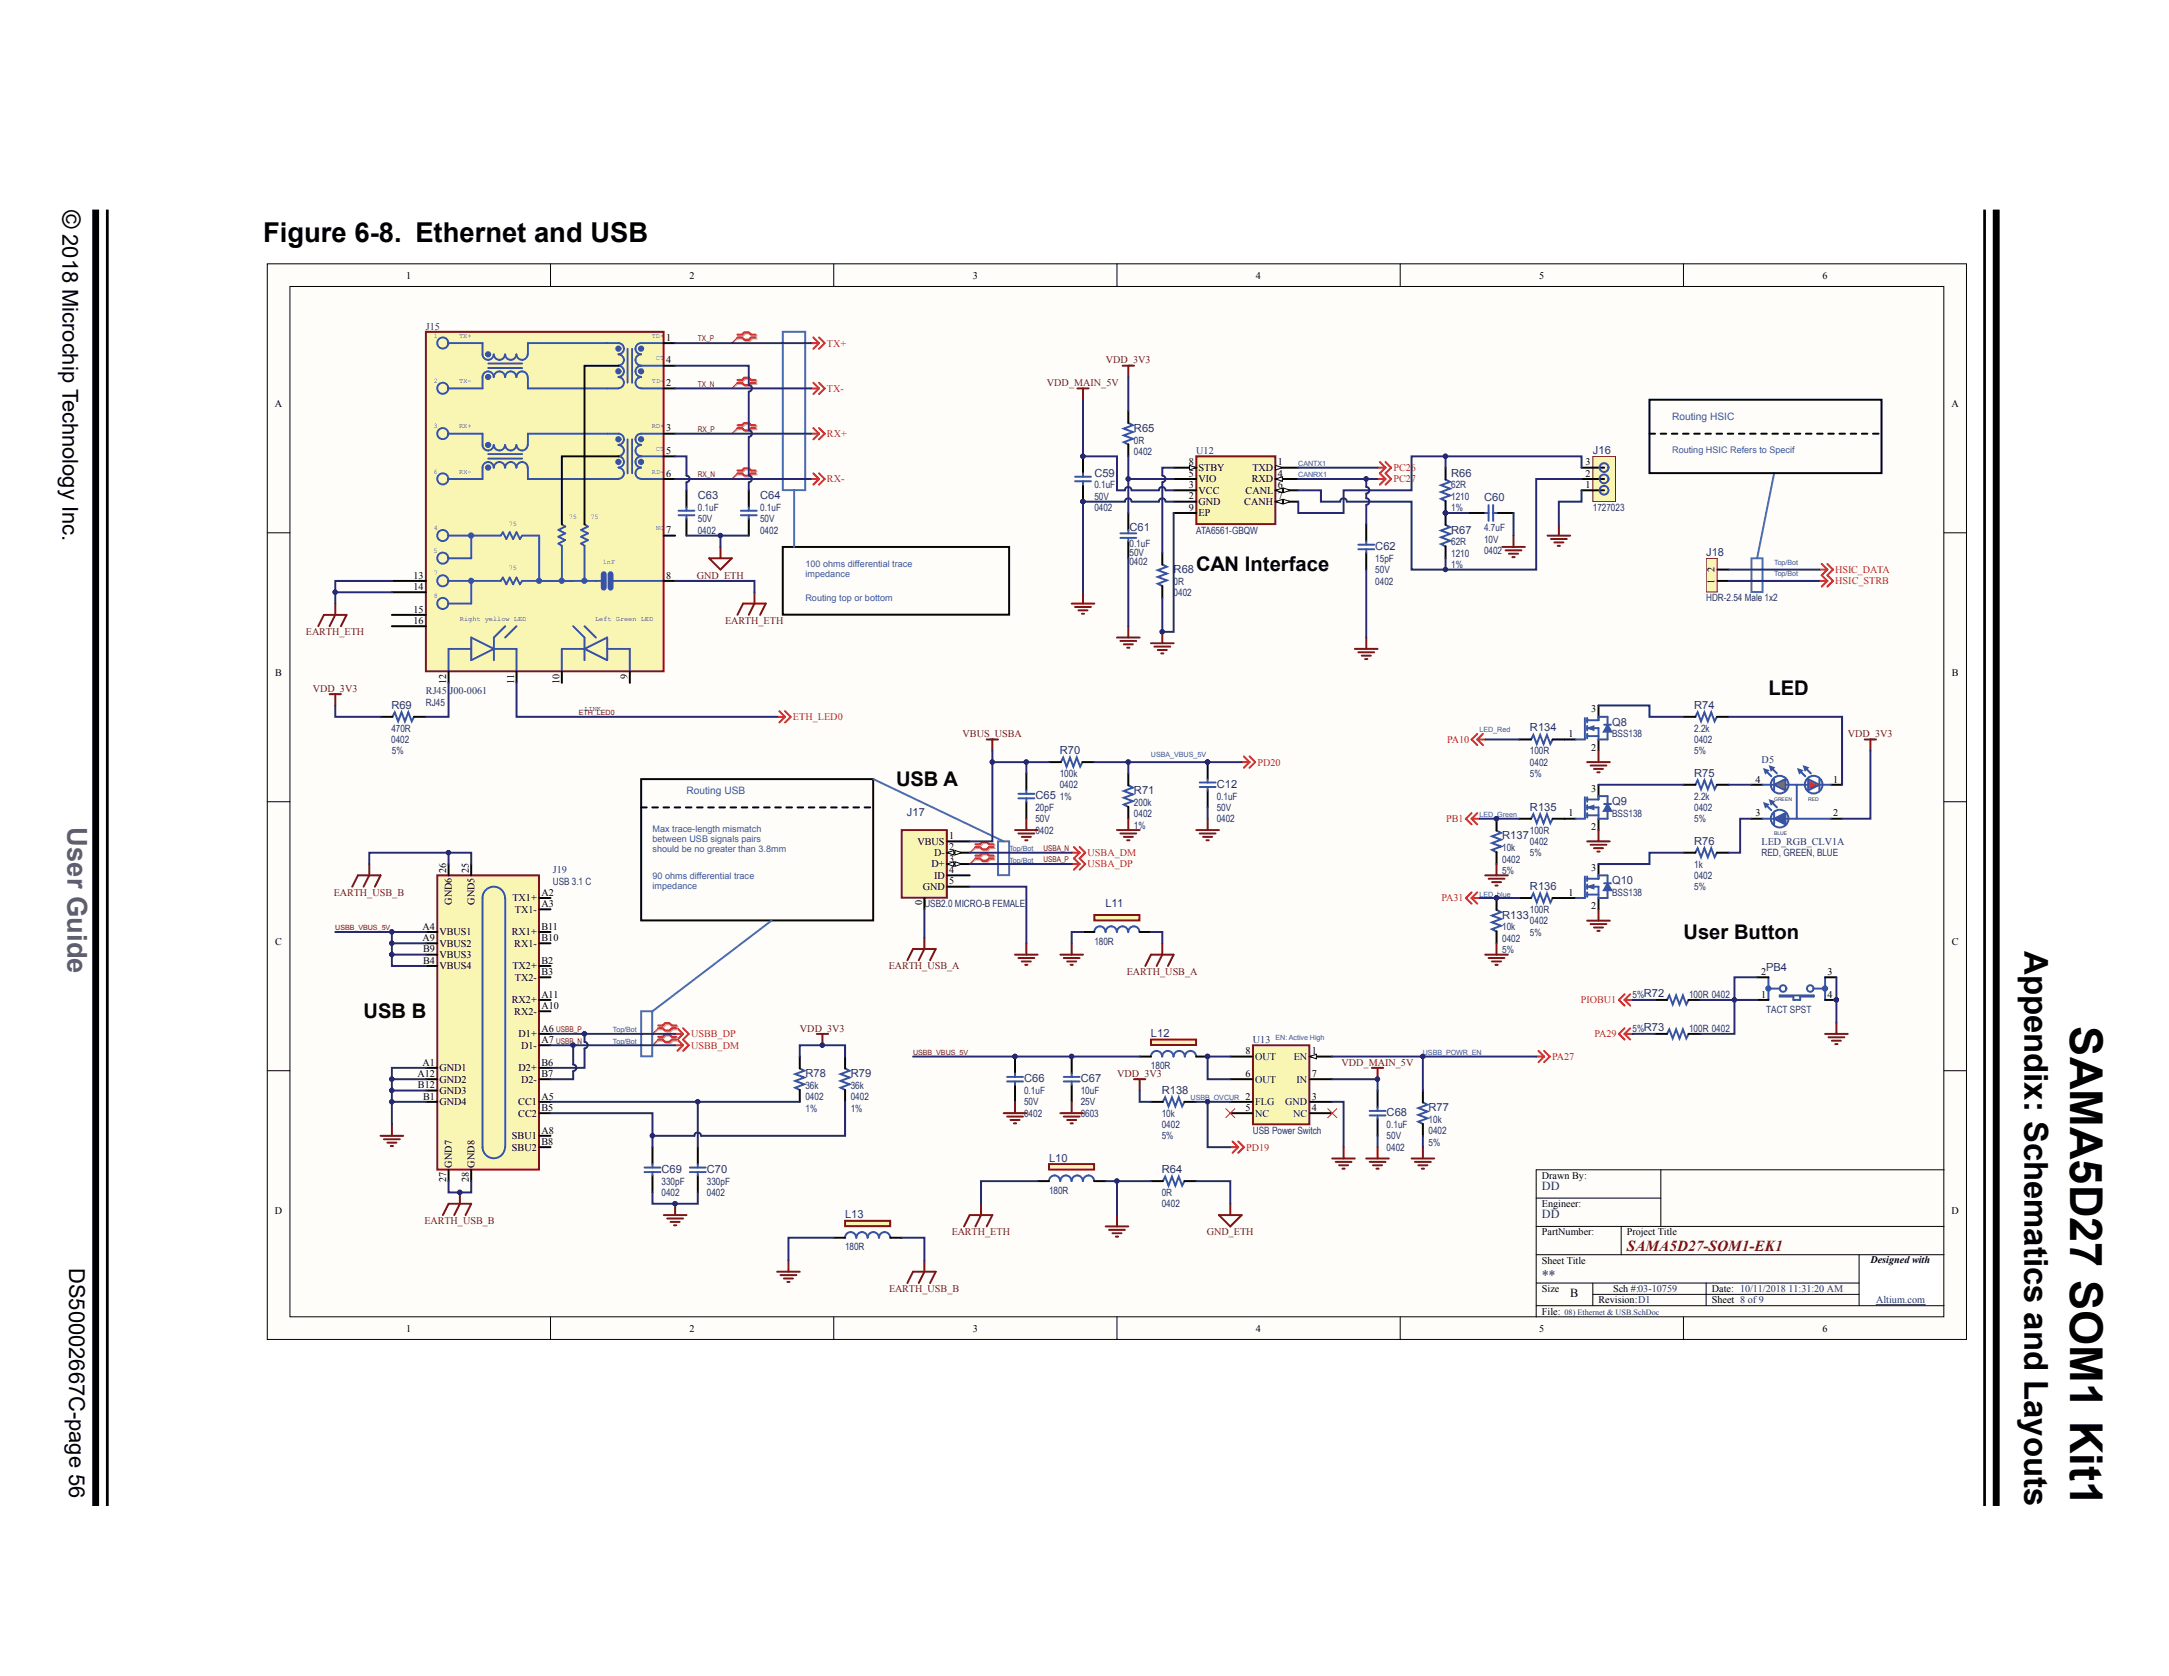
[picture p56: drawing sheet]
<svg xmlns="http://www.w3.org/2000/svg" width="279mm" height="216mm" viewBox="0 0 279 216" stroke-linecap="round" stroke-linejoin="round" font-family="sans-serif">
<defs><g id="words">
<text font-size="5.8" x="266.7" y="132.2" transform="rotate(90 266.7 132.2)">SAMA5D27 SOM1 Kit1</text>
<text font-size="4.2" x="260.8" y="122.5" transform="rotate(90 260.8 122.5)">Appendix: Schematics and Layouts</text>
<text font-size="3.5" x="33.9" y="31.1">Figure 6-8. Ethernet and USB</text>
<text font-size="3.5" fill="#656565" x="8.7" y="106.6" transform="rotate(90 8.7 106.6)">User Guide</text>
<text font-size="3.2" x="8.1" y="27" transform="rotate(90 8.1 27)">©</text>
<g font-size="2.8">
<text x="8.1" y="30.2" transform="rotate(90 8.1 30.2)">2018 Microchip Technology Inc.</text>
<text x="8.9" y="163.3" transform="rotate(90 8.9 163.3)">DS50002667C-page 56</text>
</g>
<g font-size="2.6" fill="#040503">
<text x="154.1" y="73.5">CAN Interface</text>
<text x="227.8" y="89.6">LED</text>
<text x="115.4" y="101.3">USB A</text>
<text x="216.9" y="121">User Button</text>
<text x="46.8" y="131.2">USB B</text>
</g>
<text font-size="2" fill="#7f1315" x="209.6" y="161.2">SAMA5D27-SOM1-EK1</text>
<text font-size="1.8" fill="#272873" x="198.6" y="164.9">**</text>
<g font-size="1.6" fill="#272873">
<text x="198.6" y="153.3">DD</text>
<text x="198.6" y="156.9">DD</text>
</g>
<text font-size="1.6" fill="#040503" x="202.3" y="167.1">B</text>
<g font-size="1.4" fill="#272873">
<text x="146.1" y="55.6">R65</text>
<text x="205.2" y="58.5">J16</text>
<text x="89.9" y="64.3">C63</text>
<text x="97.9" y="64.3">C64</text>
<text x="141" y="61.4">C59</text>
<text x="186.9" y="61.4">R66</text>
<text x="191.2" y="64.6">C60</text>
<text x="145.5" y="68.4">C61</text>
<text x="177.2" y="70.9">C62</text>
<text x="186.9" y="68.8">R67</text>
<text x="219.8" y="71.6">J18</text>
<text x="151.2" y="73.8">R68</text>
<text x="50.4" y="91.3">R69</text>
<text x="197.1" y="94.2">R134</text>
<text x="207.7" y="93.5">Q8</text>
<text x="218.2" y="91.3">R74</text>
<text x="136.5" y="97.1">R70</text>
<text x="156.7" y="101.5">C12</text>
<text x="218.2" y="100">R75</text>
<text x="116.8" y="105.2">J17</text>
<text x="133.4" y="103">C65</text>
<text x="146.1" y="102.3">R71</text>
<text x="197.1" y="104.4">R135</text>
<text x="207.7" y="103.7">Q9</text>
<text x="193.5" y="108.1">R137</text>
<text x="207.7" y="113.9">Q10</text>
<text x="218.2" y="108.8">R76</text>
<text x="142.4" y="116.8">L11</text>
<text x="193.5" y="118.4">R133</text>
<text x="197.1" y="114.6">R136</text>
<text x="227.5" y="125.1">PB4</text>
<text x="148.3" y="133.6">L12</text>
<text x="103.8" y="138.8">R78</text>
<text x="109.6" y="138.8">R79</text>
<text x="131.9" y="139.4">C66</text>
<text x="139.2" y="139.4">C67</text>
<text x="149.7" y="140.9">R138</text>
<text x="178.6" y="143.8">C68</text>
<text x="184" y="143.2">R77</text>
<text x="135.1" y="149.6">L10</text>
<text x="85.2" y="151.1">C69</text>
<text x="91.1" y="151.1">C70</text>
<text x="149.7" y="151.1">R64</text>
<text x="108.9" y="156.9">L13</text>
</g>
<g font-size="1.3" fill="#040503">
<text x="52.3" y="35.9">1</text>
<text x="88.8" y="35.9">2</text>
<text x="125.3" y="35.9">3</text>
<text x="161.8" y="35.9">4</text>
<text x="198.3" y="35.9">5</text>
<text x="234.8" y="35.9">6</text>
<text x="85.8" y="43.9">1</text>
<text x="85.8" y="46.8">4</text>
<text x="35.4" y="52.5">A</text>
<text x="85.8" y="49.7">2</text>
<text x="251.4" y="52.5">A</text>
<text x="85.8" y="55.6">3</text>
<text x="85.8" y="58.5">5</text>
<text x="153.2" y="60">8</text>
<text x="164.6" y="60">1</text>
<text x="204.2" y="60">3</text>
<text x="85.8" y="61.4">6</text>
<text x="153.2" y="64.3">2</text>
<text x="153.2" y="62.9">3</text>
<text x="153.2" y="61.4">5</text>
<text x="153.2" y="65.8">9</text>
<text x="154.4" y="65.1">GND</text>
<text x="154.4" y="63.6">VCC</text>
<text x="154.4" y="62.1">VIO</text>
<text x="154.4" y="60.7">STBY</text>
<text x="160.3" y="65.1">CANH</text>
<text x="160.5" y="63.6">CANL</text>
<text x="161.3" y="62.1">RXD</text>
<text x="161.3" y="60.7">TXD</text>
<text x="164.6" y="64.3">7</text>
<text x="164.6" y="61.4">4</text>
<text x="164.6" y="62.9">6</text>
<text x="204.2" y="62.9">1</text>
<text x="204.2" y="61.4">2</text>
<text x="85.8" y="68.7">7</text>
<text x="154.4" y="66.5">EP</text>
<text x="53.3" y="74.5">13</text>
<text x="53.3" y="76">14</text>
<text x="85.8" y="74.5">8</text>
<text x="220.9" y="75.2" transform="rotate(-90 220.9 75.2)">1</text>
<text x="220.9" y="73.7" transform="rotate(-90 220.9 73.7)">2</text>
<text x="53.3" y="78.9">15</text>
<text x="53.3" y="80.4">16</text>
<text x="35.4" y="87.1">B</text>
<text x="57.5" y="88.1" transform="rotate(-90 57.5 88.1)">12</text>
<text x="66.2" y="88.1" transform="rotate(-90 66.2 88.1)">11</text>
<text x="72.1" y="88.1" transform="rotate(-90 72.1 88.1)">10</text>
<text x="80.8" y="87.5" transform="rotate(-90 80.8 87.5)">9</text>
<text x="251.4" y="87.1">B</text>
<text x="202" y="95">1</text>
<text x="205" y="91.8">3</text>
<text x="205" y="102">3</text>
<text x="205" y="96.7">2</text>
<text x="226.1" y="100.8">4</text>
<text x="236.1" y="100.8">1</text>
<text x="202" y="105.2">1</text>
<text x="205" y="106.9">2</text>
<text x="226.1" y="105.2">3</text>
<text x="236.1" y="105.2">2</text>
<text x="57.5" y="112.5" transform="rotate(-90 57.5 112.5)">26</text>
<text x="60.4" y="112.5" transform="rotate(-90 60.4 112.5)">25</text>
<text x="118.2" y="108.8">VBUS</text>
<text x="120" y="111.7">D+</text>
<text x="120.3" y="113.2">ID</text>
<text x="120.3" y="110.3">D-</text>
<text x="122.3" y="113.9">5</text>
<text x="122.3" y="112.5">4</text>
<text x="122.3" y="109.6">2</text>
<text x="122.3" y="111">3</text>
<text x="122.3" y="108.1">1</text>
<text x="205" y="112.2">3</text>
<text x="54.4" y="119.8">A4</text>
<text x="58.2" y="116.6" transform="rotate(-90 58.2 116.6)">GND6</text>
<text x="61.1" y="116.6" transform="rotate(-90 61.1 116.6)">GND5</text>
<text x="66" y="116.1">TX1+</text>
<text x="66.3" y="117.6">TX1-</text>
<text x="69.7" y="119.8">B11</text>
<text x="69.7" y="116.8">A3</text>
<text x="69.7" y="115.4">A2</text>
<text x="118.8" y="116.6" transform="rotate(-90 118.8 116.6)">0</text>
<text x="118.9" y="114.7">GND</text>
<text x="202" y="115.4">1</text>
<text x="205" y="117.1">2</text>
<text x="35.4" y="121.8">C</text>
<text x="54.4" y="121.2">A9</text>
<text x="54.5" y="124.1">B4</text>
<text x="54.5" y="122.7">B9</text>
<text x="56.6" y="120.5">VBUS1</text>
<text x="56.6" y="124.9">VBUS4</text>
<text x="56.6" y="122">VBUS2</text>
<text x="56.6" y="123.4">VBUS3</text>
<text x="65.9" y="120.5">RX1+</text>
<text x="66" y="124.9">TX2+</text>
<text x="66.2" y="122">RX1-</text>
<text x="69.7" y="125.6">B3</text>
<text x="69.7" y="124.1">B2</text>
<text x="69.7" y="121.2">B10</text>
<text x="226.9" y="125.6">2</text>
<text x="235.4" y="125.6">3</text>
<text x="251.4" y="121.8">C</text>
<text x="65.9" y="129.2">RX2+</text>
<text x="66.2" y="130.7">RX2-</text>
<text x="66.3" y="126.3">TX2-</text>
<text x="69.7" y="128.5">A11</text>
<text x="69.7" y="130">A10</text>
<text x="226.9" y="128.5">1</text>
<text x="235.4" y="128.5">4</text>
<text x="54.4" y="137.3">A1</text>
<text x="66.8" y="133.6">D1+</text>
<text x="67.1" y="135.1">D1-</text>
<text x="69.7" y="134.4">A7</text>
<text x="69.7" y="132.9">A6</text>
<text x="69.7" y="137.3">B6</text>
<text x="160.5" y="135.8">8</text>
<text x="161.7" y="136.5">OUT</text>
<text x="166.7" y="136.5">EN</text>
<text x="169" y="135.8">1</text>
<text x="53.8" y="138.7">A12</text>
<text x="53.8" y="140.2">B12</text>
<text x="54.5" y="141.6">B1</text>
<text x="56.6" y="140.9">GND3</text>
<text x="56.6" y="139.5">GND2</text>
<text x="56.6" y="138">GND1</text>
<text x="56.6" y="142.4">GND4</text>
<text x="66.8" y="142.4">CC1</text>
<text x="66.8" y="143.8">CC2</text>
<text x="66.8" y="138">D2+</text>
<text x="67.1" y="139.5">D2-</text>
<text x="69.7" y="138.7">B7</text>
<text x="69.7" y="141.6">A5</text>
<text x="69.7" y="143.1">B5</text>
<text x="160.5" y="141.6">2</text>
<text x="160.5" y="143.1">5</text>
<text x="160.5" y="138.7">6</text>
<text x="161.7" y="142.4">FLG</text>
<text x="161.7" y="143.8">NC</text>
<text x="161.7" y="139.5">OUT</text>
<text x="165.6" y="142.4">GND</text>
<text x="166.6" y="143.8">NC</text>
<text x="167" y="139.5">IN</text>
<text x="169" y="141.6">3</text>
<text x="169" y="138.7">7</text>
<text x="169" y="143.1">4</text>
<text x="66" y="146.8">SBU1</text>
<text x="66" y="148.2">SBU2</text>
<text x="69.7" y="146">A8</text>
<text x="69.7" y="147.5">B8</text>
<text x="57.5" y="152.3" transform="rotate(-90 57.5 152.3)">27</text>
<text x="58.2" y="150.4" transform="rotate(-90 58.2 150.4)">GND7</text>
<text x="60.4" y="152.3" transform="rotate(-90 60.4 152.3)">28</text>
<text x="61.1" y="150.4" transform="rotate(-90 61.1 150.4)">GND8</text>
<text x="198.6" y="155.5">Engineer:</text>
<text x="198.6" y="151.9">Drawn By:</text>
<text x="35.4" y="156.4">D</text>
<text x="198.6" y="159.2">PartNumber:</text>
<text x="209.6" y="159.2">Project Title</text>
<text x="251.4" y="156.4">D</text>
<text x="198.6" y="162.8">Sheet Title</text>
<text x="198.6" y="166.4">Size</text>
<text x="205.9" y="167.9">Revision:D1</text>
<text x="207.8" y="166.4">Sch #:03-10759</text>
<text x="220.5" y="166.4">Date: 10/11/2018</text>
<text x="220.5" y="167.9">Sheet 8 of9</text>
<text x="240.9" y="162.7">Designed with</text>
<text x="52.3" y="171.6">1</text>
<text x="88.8" y="171.6">2</text>
<text x="125.3" y="171.6">3</text>
<text x="161.8" y="171.6">4</text>
<text x="198.3" y="171.6">5</text>
<text x="198.6" y="169.4">File:</text>
<text x="234.8" y="171.6">6</text>
</g>
<g font-size="1.3" fill="#272873">
<text x="54.9" y="42.4">J15</text>
<text x="146.1" y="57.1">0R</text>
<text x="146.1" y="58.6">0402</text>
<text x="154.1" y="58.5">U12</text>
<text x="89.9" y="65.8">0.1uF</text>
<text x="97.9" y="65.8">0.1uF</text>
<text x="141" y="62.9">0.1uF</text>
<text x="141" y="64.4">50V</text>
<text x="141" y="65.8">0402</text>
<text x="186.9" y="62.9">62R</text>
<text x="186.9" y="64.4">1210</text>
<text x="186.9" y="65.8">1%</text>
<text x="205.2" y="65.8">1727023</text>
<text x="89.9" y="67.3">50V</text>
<text x="89.9" y="68.7">0402</text>
<text x="97.9" y="67.3">50V</text>
<text x="97.9" y="68.7">0402</text>
<text x="145.5" y="70.5">0.1uF</text>
<text x="145.5" y="71.6">50V</text>
<text x="154.1" y="68.7">ATA6561-GBQW</text>
<text x="186.9" y="70.3">62R</text>
<text x="186.9" y="71.7">1210</text>
<text x="191.2" y="68.4">4.7uF</text>
<text x="191.2" y="69.9">10V</text>
<text x="191.2" y="71.4">0402</text>
<text x="145.5" y="72.8">0402</text>
<text x="151.2" y="75.3">0R</text>
<text x="151.2" y="76.8">0402</text>
<text x="177.2" y="72.4">15pF</text>
<text x="177.2" y="73.8">50V</text>
<text x="177.2" y="75.3">0402</text>
<text x="186.9" y="73.2">1%</text>
<text x="219.8" y="77.5">HDR-2.54 Male 1x2</text>
<text x="54.9" y="89.4">RJ45 J00-0061</text>
<text x="50.4" y="95.7">0402</text>
<text x="50.4" y="94.3">470R</text>
<text x="54.9" y="90.9">RJ45</text>
<text x="207.7" y="95">BSS138</text>
<text x="218.2" y="94.3">2.2k</text>
<text x="218.2" y="95.7">0402</text>
<text x="50.5" y="97.2">5%</text>
<text x="136.5" y="100.1">100k</text>
<text x="136.5" y="101.6">0402</text>
<text x="197.1" y="97.2">100R</text>
<text x="197.1" y="98.6">0402</text>
<text x="197.1" y="100.1">5%</text>
<text x="218.2" y="97.2">5%</text>
<text x="226.9" y="98.3">D5</text>
<text x="133.4" y="104.5">20pF</text>
<text x="133.4" y="105.9">50V</text>
<text x="133.4" y="107.4">0402</text>
<text x="136.5" y="103">1%</text>
<text x="146.1" y="103.8">200k</text>
<text x="146.1" y="105.3">0402</text>
<text x="146.1" y="106.7">1%</text>
<text x="156.7" y="103">0.1uF</text>
<text x="156.7" y="104.5">50V</text>
<text x="156.7" y="105.9">0402</text>
<text x="197.1" y="107.4">100R</text>
<text x="207.7" y="105.2">BSS138</text>
<text x="218.2" y="103">2.2k</text>
<text x="218.2" y="104.5">0402</text>
<text x="218.2" y="105.9">5%</text>
<text x="71.2" y="114">USB 3.1 C</text>
<text x="71.2" y="112.5">J19</text>
<text x="193.5" y="109.7">10k</text>
<text x="193.5" y="111.1">0402</text>
<text x="193.5" y="112.6">5%</text>
<text x="197.1" y="108.8">0402</text>
<text x="197.1" y="110.3">5%</text>
<text x="218.2" y="111.8">1k</text>
<text x="218.2" y="113.2">0402</text>
<text x="226.9" y="110.3">RED, GREEN, BLUE</text>
<text x="226.9" y="108.8">LED_RGB_CLV1A</text>
<text x="119.1" y="116.9">USB2.0 MICRO-B FEMALE</text>
<text x="193.5" y="119.9">10k</text>
<text x="197.1" y="117.6">100R</text>
<text x="197.1" y="119.1">0402</text>
<text x="207.7" y="115.4">BSS138</text>
<text x="218.2" y="114.7">5%</text>
<text x="141" y="121.7">180R</text>
<text x="193.5" y="121.3">0402</text>
<text x="193.5" y="122.8">5%</text>
<text x="197.1" y="120.5">5%</text>
<text x="210.3" y="128.5">5%R72</text>
<text x="217.6" y="128.5">100R 0402</text>
<text x="227.5" y="130.4">TACT SPST</text>
<text x="148.3" y="137.7">180R</text>
<text x="161.4" y="134.4">U13</text>
<text x="210.3" y="132.9">5%R73</text>
<text x="217.6" y="132.9">100R 0402</text>
<text x="103.8" y="140.3">36k</text>
<text x="103.8" y="141.7">0402</text>
<text x="103.8" y="143.2">1%</text>
<text x="109.6" y="140.3">36k</text>
<text x="109.6" y="141.7">0402</text>
<text x="109.6" y="143.2">1%</text>
<text x="131.9" y="140.9">0.1uF</text>
<text x="131.9" y="142.4">50V</text>
<text x="131.9" y="143.9">0402</text>
<text x="139.2" y="140.9">10uF</text>
<text x="139.2" y="142.4">25V</text>
<text x="139.2" y="143.9">0603</text>
<text x="149.7" y="143.9">10k</text>
<text x="149.7" y="145.3">0402</text>
<text x="149.7" y="146.8">5%</text>
<text x="161.4" y="146">USB Power Switch</text>
<text x="178.6" y="145.3">0.1uF</text>
<text x="178.6" y="146.8">50V</text>
<text x="178.6" y="148.2">0402</text>
<text x="184" y="144.7">10k</text>
<text x="184" y="146.1">0402</text>
<text x="184" y="147.6">5%</text>
<text x="85.2" y="152.6">330pF</text>
<text x="85.2" y="154.1">0402</text>
<text x="91.1" y="152.6">330pF</text>
<text x="91.1" y="154.1">0402</text>
<text x="135.1" y="153.8">180R</text>
<text x="149.7" y="154.1">0R</text>
<text x="149.7" y="155.5">0402</text>
<text x="108.9" y="161.1">180R</text>
<text x="230.4" y="166.4">11:31:20 AM</text>
<text x="241.7" y="167.9">Altium.com</text>
</g>
<g font-size="1.3" fill="#ee1f23">
<text x="106.5" y="44.6">TX+</text>
<text x="106.5" y="50.5">TX-</text>
<text x="106.5" y="56.3">RX+</text>
<text x="106.5" y="62.1">RX-</text>
<text x="179.5" y="60.7">PC26</text>
<text x="179.5" y="62.1">PC27</text>
<text x="236.4" y="73.8">HSIC_DATA</text>
<text x="236.4" y="75.3">HSIC_STRB</text>
<text x="102.1" y="92.8">ETH_LED0</text>
<text x="186.4" y="95.7">PA10</text>
<text x="162" y="98.6">PD20</text>
<text x="186.3" y="105.9">PB1</text>
<text x="140.1" y="110.3">USBA_DM</text>
<text x="140.1" y="111.7">USBA_DP</text>
<text x="185.7" y="116.1">PA31</text>
<text x="203.6" y="129.2">PIOBU1</text>
<text x="89" y="133.6">USBB_DP</text>
<text x="89" y="135.1">USBB_DM</text>
<text x="199.9" y="136.5">PA27</text>
<text x="205.4" y="133.6">PA29</text>
<text x="160.5" y="148.2">PD19</text>
</g>
<g font-size="1.3" fill="#7f1315">
<text x="142.5" y="46.8">VDD_3V3</text>
<text x="134.9" y="49.7">VDD_MAIN_5V</text>
<text x="89.8" y="74.5">GND_ETH</text>
<text x="39.4" y="81.8">EARTH_ETH</text>
<text x="93.4" y="80.4">EARTH_ETH</text>
<text x="40.3" y="89.1">VDD_3V3</text>
<text x="124" y="95">VBUS_USBA</text>
<text x="238" y="95">VDD_3V3</text>
<text x="43" y="115.4">EARTH_USB_B</text>
<text x="114.5" y="124.9">EARTH_USB_A</text>
<text x="145.2" y="125.6">EARTH_USB_A</text>
<text x="103" y="132.9">VDD_3V3</text>
<text x="172.8" y="137.3">VDD_MAIN_5V</text>
<text x="143.9" y="138.7">VDD_3V3</text>
<text x="54.7" y="157.7">EARTH_USB_B</text>
<text x="122.6" y="159.2">EARTH_ETH</text>
<text x="155.4" y="159.2">GND_ETH</text>
<text x="114.5" y="166.4">EARTH_USB_B</text>
</g>
<g font-size="1.3" fill="#3853a3">
<text x="215.4" y="54.1">Routing HSIC</text>
<text x="88.4" y="102.3">Routing USB</text>
</g>
<g font-size="1.2" fill="#3853a3">
<text x="215.4" y="58.4">Routing HSIC Refers to Specif</text>
<text x="103.8" y="77.4">Routing top or bottom</text>
<text x="103.8" y="73">100 ohms differential trace</text>
<text x="103.8" y="74.3">impedance</text>
<text x="84" y="107.1">Max trace-length mismatch</text>
<text x="84" y="113.2">90 ohms differential trace</text>
<text x="84" y="108.4">between USB signals pairs</text>
<text x="84" y="109.7">should be no greater than 3.8mm</text>
<text x="84" y="114.6">impedance</text>
</g>
<g font-size="1" fill="#7f1315">
<text x="89.9" y="44">TX_P</text>
<text x="89.9" y="49.8">TX_N</text>
<text x="89.9" y="55.7">RX_P</text>
<text x="89.9" y="61.5">RX_N</text>
<text x="134.4" y="109.6">USBA_N</text>
<text x="134.4" y="111.1">USBA_P</text>
<text x="71.6" y="133">USBB_P</text>
<text x="71.6" y="134.4">USBB_N</text>
</g>
<text font-size="1" fill="#272873" x="201.5" y="169.4">08) Ethernet &amp; USB.SchDoc</text>
<g font-size=".9" fill="#272873">
<text x="55.9" y="43.5">1</text>
<text x="59.1" y="43.5">TX+</text>
<text x="84" y="43.5">TD+</text>
<text x="84.5" y="46.4">CT</text>
<text x="55.9" y="49.3">2</text>
<text x="59.2" y="49.3">TX-</text>
<text x="84" y="49.3">TD-</text>
<text x="55.9" y="55.2">3</text>
<text x="59.1" y="55.2">RX+</text>
<text x="84" y="55.2">RD+</text>
<text x="84.5" y="58.1">CT</text>
<text x="55.9" y="61">6</text>
<text x="59.2" y="61">RX-</text>
<text x="84" y="61">RD-</text>
<text x="55.9" y="71.2">5</text>
<text x="55.9" y="68.3">4</text>
<text x="65.5" y="67.7">75</text>
<text x="73.3" y="66.8">75</text>
<text x="76" y="66.8">75</text>
<text x="84.5" y="68.3">NC</text>
<text x="55.9" y="74.1">7</text>
<text x="55.9" y="77">8</text>
<text x="65.5" y="73.4">75</text>
<text x="77.7" y="72.7">1nF</text>
<text x="59.2" y="80">Right yellow LED</text>
<text x="76.7" y="80">Left Green LED</text>
</g>
<g font-size=".9" fill="#3853a3">
<text x="167.2" y="60.1">CANTX1</text>
<text x="167.2" y="61.5">CANRX1</text>
<text x="228.5" y="72.7">Top/Bot</text>
<text x="228.5" y="74.2">Top/Bot</text>
<text x="190.6" y="94.3">LED_Red</text>
<text x="148.3" y="97.5">USBA_VBUS_5V</text>
<text x="190.6" y="105.3">LED_Green</text>
<text x="130" y="109.7">Top/Bot</text>
<text x="130" y="111.1">Top/Bot</text>
<text x="190.6" y="115.5">LED_blue</text>
<text x="78.9" y="133">Top/Bot</text>
<text x="78.9" y="134.5">Top/Bot</text>
<text x="164.3" y="134">EN: Active High</text>
<text x="183.3" y="135.9">USBB_POWR_EN</text>
<text x="153.4" y="141.7">USBB_OVCUR</text>
</g>
<g font-size=".9" fill="#7f1315">
<text x="74.6" y="92.1">ETH_LED0</text>
<text x="43.2" y="119.9">USBB_VBUS_5V</text>
<text x="117.6" y="135.9">USBB_VBUS_5V</text>
</g>
<text font-size=".9" fill="#040503" x="75.3" y="91.6">LINK</text>
<g font-size=".7" fill="#272873">
<text x="228.5" y="103.1">GREEN</text>
<text x="228.5" y="107.5">BLUE</text>
<text x="232.9" y="103.1">RED</text>
</g>
</g></defs>
<!-- layer: Page 8 -->
<g fill="#fefdfa" stroke="#040503" stroke-width=".13">
<path d="M34.4 34h218.9v138.5h-218.9z"/>
<path d="M37.3 36.9h213.1v132.7h-213.1z"/>
</g>
<g fill="none" stroke="#040503" stroke-width=".13">
<path d="M70.9 34v2.9M107.4 34v2.9M143.9 34v2.9M180.4 34v2.9M216.9 34v2.9M34.4 68.6h2.9M250.4 68.6h2.9M34.4 103.3h2.9M250.4 103.3h2.9M34.4 137.9h2.9M250.4 137.9h2.9M197.9 154.3h16"/>
<path d="M197.9 158h52.5M208.8 158v3.6M213.9 150.7v7.3M250.4 150.7h-52.5v19M70.9 169.7v2.9M107.4 169.7v2.9M143.9 169.7v2.9M180.4 169.7v2.9M197.9 168.2h52.5M197.9 161.6h52.5M197.9 165.3h41.6M205.2 165.3v2.9"/>
<path d="M205.2 166.7h34.3M216.9 169.7v2.9M219.8 165.3v2.9M239.5 161.6v6.6"/>
</g>
<path d="M239.5 161.8h10.2v6.4h-10.2z" fill="#fff" stroke="#fff" stroke-width=".13"/>
<path d="M241.7 168.1h6.3" fill="none" stroke="#272873" stroke-width=".13"/>
<path d="M168.7 136.1h2.9" fill="none" stroke="#040503" stroke-width=".25"/>
<path d="M168.7 136.1l.9-.3v.6z" fill="#fefdfa"/>
<path d="M168.7 136.1l.9-.3v.6z" fill="none" stroke="#040503" stroke-width=".13"/>
<path d="M158.5 139h2.9M158.5 136.1h2.9M168.7 139h2.9M158.5 141.9h2.9M158.5 143.4h2.9M168.7 141.9h2.9M168.7 143.4h2.9" fill="none" stroke="#040503" stroke-width=".25"/>
<path d="M161.4 134.6h7.3v10.2h-7.3z" fill="#f9f6b3"/>
<path d="M161.4 134.6h7.3v10.2h-7.3z" fill="none" stroke="#7f1315" stroke-width=".25"/>
<g fill="none" stroke="#3853a3" stroke-width=".25">
<path d="M136.7 98.2l.3-.6 .4 1.2 .4-1.2 .5 1.2 .4-1.2 .4 1.2 .3-.6M218.4 92.3l.3-.5 .4 1.1 .5-1.1 .4 1.1 .4-1.1 .5 1.1 .3-.6M192.8 107l.6 .3-1.2 .4 1.2 .5-1.2 .4 1.2 .4-1.2 .5 .6 .3M108.9 137.6l.5 .3-1.1 .5 1.1 .4-1.1 .4 1.1 .5-1.1 .4 .6 .3M137 138.7h2.1M137 139.3h2.1M138 138.3v.4M138 139.3v.5M227.8 127.4h1.5M227.8 125.9v2.9M229.3 128.2h4.3v.2h-1.7v.4h-.9v-.4h-1.7zM233.6 127.4h1.5"/>
<path d="M235.1 125.9v2.9M136.6 152.2a.72 .72 0 0 0-.8-.8 .72 .72 0 0 0-.7 .8M138 152.2a.72 .72 0 0 0-.7-.8 .72 .72 0 0 0-.7 .8M139.5 152.2a.72 .72 0 0 0-.7-.8 .72 .72 0 0 0-.8 .8M140.9 152.2a.71 .71 0 0 0-.7-.8 .71 .71 0 0 0-.7 .8M149.8 141.9l.3-.5 .4 1.1 .5-1.1 .4 1.1 .4-1.1 .5 1.1 .3-.6"/>
<circle cx="229.7" cy="127.3" r=".42"/>
<circle cx="233.2" cy="127.3" r=".42"/>
</g>
<g fill="none" stroke="#040503" stroke-width=".25">
<path d="M135.1 98.2h1.6M139.4 98.2h1.6M216.9 92.3h1.5M221.2 92.3h1.5M192.8 105.5v1.5M192.8 109.8v1.5M108.9 136.1v1.5M138 136.1v2.2M138 139.8v2.1M226.3 128.8h1.5M226.3 125.9h1.5M235.1 128.8h1.5"/>
<path d="M235.1 125.9h1.5M108.9 140.4v1.5M148.3 141.9h1.5M152.6 141.9h1.5"/>
</g>
<g fill="#272873" stroke="#272873" stroke-width=".13">
<circle cx="138" cy="136.1" r=".28"/>
<circle cx="236.5" cy="128.8" r=".28"/>
<circle cx="192.8" cy="105.5" r=".28"/>
</g>
<g fill="#3853a3" stroke="#3853a3" stroke-width=".25">
<circle cx="235.1" cy="127.3" r=".28"/>
<circle cx="227.8" cy="127.3" r=".28"/>
</g>
<path d="M135.1 150h5.8v.7h-5.8z" fill="#f9f6b3"/>
<path d="M135.1 150h5.8v.7h-5.8z" fill="none" stroke="#7f1315" stroke-width=".25"/>
<path d="M96.5 63.2v2.2M96.5 66.8v2.2M84 147.8v2.2M84 151.4v2.2M133.7 152.2h1.4M141 152.2h1.4" fill="none" stroke="#040503" stroke-width=".25"/>
<path d="M95.4 65.8h2.1M95.4 66.4h2.1M96.5 65.4v.4M96.5 66.4v.4M83 150.4h2.1M83 151h2.1M84 150v.4M84 151v.4" fill="none" stroke="#3853a3" stroke-width=".25"/>
<path d="M116.2 106.9h5.8v8.8h-5.8z" fill="#f9f6b3"/>
<path d="M116.2 106.9h5.8v8.8h-5.8z" fill="none" stroke="#7f1315" stroke-width=".25"/>
<path d="M122 112.8h2.9M122 108.4h2.9M122 114.2h2.9M122 109.8h2.9" fill="none" stroke="#040503" stroke-width=".25"/>
<path d="M122 109.8l.9-.2v.5z" fill="#fefdfa"/>
<path d="M122 109.8l.9-.2v.5z" fill="none" stroke="#040503" stroke-width=".13"/>
<path d="M123 109.6l.9 .2-.9 .3z" fill="#fefdfa"/>
<path d="M123 109.6l.9 .2-.9 .3z" fill="none" stroke="#040503" stroke-width=".13"/>
<path d="M122 111.3h2.9" fill="none" stroke="#040503" stroke-width=".25"/>
<path d="M122 111.3l.9-.3v.6z" fill="#fefdfa"/>
<path d="M122 111.3l.9-.3v.6z" fill="none" stroke="#040503" stroke-width=".13"/>
<path d="M123 111l.9 .3-.9 .3z" fill="#fefdfa"/>
<path d="M123 111l.9 .3-.9 .3z" fill="none" stroke="#040503" stroke-width=".13"/>
<path d="M186.2 60.2v1.6M186.2 64.5v1.6M119.1 115.7v1.4M201.5 105.5h1.5M205.9 101.1v1.5M205.9 105.5v1.4M213.2 128.8h1.5M217.5 128.8h1.5" fill="none" stroke="#040503" stroke-width=".25"/>
<path d="M186.2 61.8l.6 .3-1.2 .4 1.2 .4-1.2 .5 1.2 .4-1.2 .5 .6 .2M204.2 102.7v2.6M204.5 103h1.4M204.5 104h1.4v1.5M204.5 105h1.4M204.5 102.7v.6M204.5 103.7v.6M204.5 104.7v.6M214.7 128.8l.3-.6 .5 1.2 .4-1.2 .4 1.2 .5-1.2 .4 1.2 .3-.6" fill="none" stroke="#3853a3" stroke-width=".25"/>
<circle cx="186.2" cy="66.1" r=".28" fill="#272873" stroke="#272873" stroke-width=".13"/>
<path d="M204.5 104l.8-.3v.6z" fill="#3853a3"/>
<path d="M204.5 104l.8-.3v.6z" fill="none" stroke="#3853a3" stroke-width=".13"/>
<path d="M205.9 105.5h1.2M207.1 102.6h-1.2v.4" fill="none" stroke="#3853a3" stroke-width=".25"/>
<path d="M207.1 103.5l.6 1h-1.2z" fill="#3853a3"/>
<path d="M207.1 103.5l.6 1h-1.2z" fill="none" stroke="#3853a3" stroke-width=".13"/>
<g fill="none" stroke="#3853a3" stroke-width=".25">
<path d="M138.5 61.4h2M138.5 62h2M139.5 61v.4M139.5 62v.4M149.7 72.7l.6 .3-1.2 .4 1.2 .5-1.2 .4 1.2 .5-1.2 .4 .6 .3M131.2 102.3h2M131.2 102.8h2M132.2 101.8v.5M132.2 102.8v.5M204.2 105.3v.2h-1.2M206.6 103.6h.9M207.1 102.6v2.9"/>
<path d="M149.7 136.1a.71 .71 0 0 0-.7-.7 .71 .71 0 0 0-.7 .7M151.2 136.1a.72 .72 0 0 0-.8-.7 .72 .72 0 0 0-.7 .7M152.6 136.1a.72 .72 0 0 0-.7-.7 .72 .72 0 0 0-.7 .7M154.1 136.1a.71 .71 0 0 0-.7-.7 .71 .71 0 0 0-.8 .7M149.8 152.2l.3-.6 .4 1.1 .5-1.1 .4 1.1 .4-1.1 .5 1.1 .3-.5M176.4 143.1h2.1M176.4 143.7h2.1M177.5 142.7v.4M177.5 143.7v.4"/>
</g>
<path d="M139.5 58.8v2.2M139.5 62.4v2.2M149.7 71.2v1.5M149.7 75.5v1.5M132.2 99.6v2.2M132.2 103.3v2.2M148.3 152.2h1.5M152.6 152.2h1.5M177.5 140.5v2.2M177.5 144.1v2.2" fill="none" stroke="#040503" stroke-width=".25"/>
<g fill="#272873" stroke="#272873" stroke-width=".13">
<circle cx="139.5" cy="58.8" r=".28"/>
<circle cx="139.5" cy="64.6" r=".28"/>
</g>
<path d="M148.3 133.9h5.8v.7h-5.8z" fill="#f9f6b3"/>
<path d="M148.3 133.9h5.8v.7h-5.8z" fill="none" stroke="#7f1315" stroke-width=".25"/>
<path d="M146.8 136.1h1.5M154.1 136.1h1.5" fill="none" stroke="#040503" stroke-width=".25"/>
<circle cx="155.5" cy="136.1" r=".28" fill="#272873" stroke="#272873" stroke-width=".13"/>
<path d="M142.4 120.1a.72 .72 0 0 0-.7-.8 .72 .72 0 0 0-.7 .8M143.9 120.1a.72 .72 0 0 0-.8-.8 .72 .72 0 0 0-.7 .8M145.3 120.1a.72 .72 0 0 0-.7-.8 .72 .72 0 0 0-.7 .8M146.8 120.1a.71 .71 0 0 0-.7-.8 .71 .71 0 0 0-.8 .8" fill="none" stroke="#3853a3" stroke-width=".25"/>
<path d="M141 117.9h5.8v.7h-5.8z" fill="#f9f6b3"/>
<path d="M141 117.9h5.8v.7h-5.8z" fill="none" stroke="#7f1315" stroke-width=".25"/>
<path d="M139.5 120.1h1.5M146.8 120.1h1.5" fill="none" stroke="#040503" stroke-width=".25"/>
<path d="M65 115.7a1.44 1.44 0 0 0-1.4-1.5 1.44 1.44 0 0 0-1.4 1.5v32.1a1.44 1.44 0 0 0 1.4 1.4 1.44 1.44 0 0 0 1.4-1.4M65.1 115.7v32.1" fill="none" stroke="#3853a3" stroke-width=".25"/>
<path d="M56.3 112.8h13.1v37.9h-13.1z" fill="#f9f6b3"/>
<path d="M56.3 112.8h13.1v37.9h-13.1z" fill="none" stroke="#7f1315" stroke-width=".25"/>
<g fill="none" stroke="#040503" stroke-width=".25">
<path d="M57.8 111.3v1.5M60.7 111.3v1.5M69.5 115.7h1.4M69.5 117.1h1.4M195.7 115.7h1.5M200 115.7h1.5M235.8 105.5h1.5M235.8 101.1h1.5M54.9 120.1h1.4M54.9 139h1.4M54.9 137.6h1.4M54.9 124.4h1.4"/>
<path d="M54.9 121.5h1.4M54.9 123h1.4M69.5 120.1h1.4M69.5 139h1.4M69.5 137.6h1.4M69.5 124.4h1.4M69.5 121.5h1.4M69.5 133.2h1.4M69.5 134.6h1.4M69.5 125.9h1.4M69.5 128.8h1.4M69.5 130.3h1.4"/>
<path d="M213.2 133.2h1.5M217.5 133.2h1.5M54.9 140.5h1.4M54.9 141.9h1.4M57.8 150.7v1.5M60.7 150.7v1.5M69.5 141.9h1.4M69.5 146.3h1.4M69.5 147.8h1.4M69.5 143.4h1.4"/>
</g>
<path d="M197.2 115.7l.3-.6 .5 1.2 .4-1.2 .4 1.2 .5-1.2 .4 1.2 .3-.6M234.4 100.4v1.4M214.7 133.2l.3-.6 .5 1.2 .4-1.2 .4 1.2 .5-1.2 .4 1.2 .3-.6" fill="none" stroke="#3853a3" stroke-width=".25"/>
<path d="M232.9 100.4l1.5 .7-1.5 .7z" fill="#ee1f23"/>
<g fill="none" stroke="#3853a3" stroke-width=".25">
<path d="M228.5 100.4v1.4M230 101.1h2.9M232.9 100.4l1.5 .7-1.5 .7zM234.4 101.1h1.4"/>
<circle cx="233.6" cy="101.1" r="1.14"/>
</g>
<path d="M225.6 101.1h1.5" fill="none" stroke="#040503" stroke-width=".25"/>
<path d="M228.5 101.1l1.5-.7v1.4z" fill="#69bd45"/>
<g fill="none" stroke="#3853a3" stroke-width=".25">
<path d="M227.1 101.1h1.4M228.5 101.1l1.5-.7v1.4zM228.5 104.7v1.5"/>
<circle cx="229.2" cy="101.1" r="1.14"/>
</g>
<path d="M225.6 105.5h1.5" fill="none" stroke="#040503" stroke-width=".25"/>
<path d="M228.5 105.5l1.5-.8v1.5z" fill="#3853a3"/>
<g fill="none" stroke="#3853a3" stroke-width=".25">
<path d="M227.4 99.3l.8 .7M228.2 98.9l.7 .7M227.1 105.5h1.4M228.5 105.5l1.5-.8v1.5zM230 105.5h5.8"/>
<circle cx="229.2" cy="105.5" r="1.14"/>
</g>
<path d="M227.3 99.1l.4 .2-.3 .3z" fill="#c0bfbf"/>
<path d="M227.3 99.1l.4 .2-.3 .3z" fill="none" stroke="#3853a3" stroke-width=".25"/>
<path d="M228 98.8l.5 .1-.3 .3z" fill="#c0bfbf"/>
<path d="M228 98.8l.5 .1-.3 .3zM227.4 103.6l.8 .8M228.2 103.3l.7 .7" fill="none" stroke="#3853a3" stroke-width=".25"/>
<path d="M227.3 103.5l.4 .1-.3 .3z" fill="#c0bfbf"/>
<path d="M227.3 103.5l.4 .1-.3 .3z" fill="none" stroke="#3853a3" stroke-width=".25"/>
<path d="M228 103.1l.5 .2-.3 .3z" fill="#c0bfbf"/>
<path d="M231.8 99.3l.7 .7M232.5 98.9l.8 .7M228 103.1l.5 .2-.3 .3z" fill="none" stroke="#3853a3" stroke-width=".25"/>
<path d="M231.7 99.1l.4 .2-.3 .3z" fill="#c0bfbf"/>
<path d="M231.7 99.1l.4 .2-.3 .3z" fill="none" stroke="#3853a3" stroke-width=".25"/>
<path d="M232.4 98.8l.4 .1-.3 .3z" fill="#c0bfbf"/>
<g fill="none" stroke="#3853a3" stroke-width=".25">
<path d="M144.3 68.7h2.1M144.3 69.3h2.1M145.3 68.3v.4M145.3 69.3v.4M204.2 92.5v2.6M204.5 92.8h1.4M204.5 93.8h1.4v1.5M204.5 94.8h1.4M204.5 92.5v.6M204.5 93.5v.6M204.5 94.5v.6M232.4 98.8l.4 .1-.3 .3z"/>
<path d="M154.5 100.8h2.1M154.5 101.4h2.1M155.6 100.4v.4M155.6 101.4v.4M231.5 101.1v4.4"/>
</g>
<path d="M145.3 66.1v2.2M145.3 69.7v2.2M155.6 98.2v2.2M201.5 95.3h1.5M205.9 90.9v1.4M205.9 95.3v1.4M155.6 101.8v2.2" fill="none" stroke="#040503" stroke-width=".25"/>
<circle cx="155.5" cy="98.2" r=".28" fill="#272873" stroke="#272873" stroke-width=".13"/>
<path d="M204.5 93.8l.8-.3v.6z" fill="#3853a3"/>
<path d="M204.5 93.8l.8-.3v.6z" fill="none" stroke="#3853a3" stroke-width=".13"/>
<path d="M205.9 95.3h1.2M207.1 92.3h-1.2v.5" fill="none" stroke="#3853a3" stroke-width=".25"/>
<path d="M207.1 93.3l.6 1h-1.2z" fill="#3853a3"/>
<path d="M207.1 93.3l.6 1h-1.2z" fill="none" stroke="#3853a3" stroke-width=".13"/>
<path d="M204.2 95.1v.2h-1.2M206.6 93.4h.9M207.1 92.3v3M204.2 112.9v2.6M204.5 113.2h1.4M204.5 114.2h1.4v1.5M204.5 115.2h1.4M204.5 112.9v.6M204.5 113.9v.6M204.5 115v.5" fill="none" stroke="#3853a3" stroke-width=".25"/>
<path d="M201.5 115.7h1.5M205.9 111.3v1.5M205.9 115.7v1.4" fill="none" stroke="#040503" stroke-width=".25"/>
<path d="M204.5 114.2l.8-.3v.6z" fill="#3853a3"/>
<path d="M204.5 114.2l.8-.3v.6z" fill="none" stroke="#3853a3" stroke-width=".13"/>
<path d="M205.9 115.7h1.2M207.1 112.8h-1.2v.4" fill="none" stroke="#3853a3" stroke-width=".25"/>
<path d="M207.1 113.7l.6 1h-1.2z" fill="#3853a3"/>
<path d="M207.1 113.7l.6 1h-1.2z" fill="none" stroke="#3853a3" stroke-width=".13"/>
<path d="M197.2 105.5l.3-.6 .5 1.2 .4-1.2 .4 1.2 .5-1.2 .4 1.2 .3-.6M204.2 115.5v.2h-1.2M206.6 113.8h.9M207.1 112.8v2.9" fill="none" stroke="#3853a3" stroke-width=".25"/>
<path d="M203.7 63.2h2.9M203.7 61.7h2.9M195.7 105.5h1.5M200 105.5h1.5" fill="none" stroke="#040503" stroke-width=".25"/>
<path d="M205.2 58.8h2.9v5.8h-2.9z" fill-rule="evenodd" fill="#f9f6b3"/>
<path d="M205.2 58.8h2.9v5.8h-2.9z" fill="none" stroke="#7f1315" stroke-width=".13"/>
<g fill="none" stroke="#3853a3" stroke-width=".25">
<path d="M145.3 54.5l.6 .3-1.1 .4 1.1 .5-1.1 .4 1.1 .4-1.1 .5 .5 .3M87.4 65.8h2M87.4 66.4h2M88.4 65.4v.4M88.4 66.4v.4M186.2 67.6l.6 .3-1.2 .4 1.2 .5-1.2 .4 1.2 .5-1.2 .4 .6 .3M191.3 66.1h.5M191.8 65.1v2M192.3 65.1v2M192.3 66.1h.5M206.6 62.6a.57 .57 0 0 0-.5 .7 .57 .57 0 0 0 .9 .3 .57 .57 0 0 0-.1-.9l-.3-.1M218.4 109.8l.3-.5 .4 1.1 .5-1.1 .4 1.1 .4-1.1 .5 1.1 .3-.6"/>
<path d="M103 137.6l.6 .3-1.2 .5 1.2 .4-1.2 .4 1.2 .5-1.2 .4 .6 .3M129.7 138.7h2.1M129.7 139.3h2.1M130.8 138.3v.4M130.8 139.3v.5M88.9 150.4h2M88.9 151h2M89.9 150v.4M89.9 151v.4M110.3 159.4a.72 .72 0 0 0-.7-.7 .72 .72 0 0 0-.7 .7M111.7 159.4a.72 .72 0 0 0-.7-.7 .72 .72 0 0 0-.7 .7M113.2 159.4a.72 .72 0 0 0-.7-.7 .72 .72 0 0 0-.7 .7"/>
<path d="M114.7 159.4a.71 .71 0 0 0-.7-.7 .71 .71 0 0 0-.8 .7"/>
<circle cx="206.6" cy="60.2" r=".57"/>
<circle cx="206.6" cy="61.7" r=".57"/>
</g>
<g fill="none" stroke="#040503" stroke-width=".25">
<path d="M145.3 53v1.5M145.3 57.3v1.5M88.4 63.2v2.2M88.4 66.8v2.2M186.2 66.1v1.5M186.2 70.4v1.5M189.1 66.1h2.2M192.8 66.1h2.2M203.7 60.2h2.9M216.9 109.8h1.5M221.2 109.8h1.5M103 136.1v1.5"/>
<path d="M130.8 136.1v2.2M130.8 139.8v2.1M89.9 147.8v2.2M89.9 151.4v2.2M103 140.4v1.5"/>
</g>
<g fill="#272873" stroke="#272873" stroke-width=".13">
<circle cx="186.2" cy="66.1" r=".28"/>
<circle cx="130.7" cy="136.1" r=".28"/>
</g>
<path d="M108.9 157.3h5.8v.7h-5.8z" fill="#f9f6b3"/>
<path d="M108.9 157.3h5.8v.7h-5.8z" fill="none" stroke="#7f1315" stroke-width=".25"/>
<path d="M221.2 74.8h1.5M192.8 115.7v1.5M192.8 120v1.5M107.4 159.4h1.5M114.7 159.4h1.5" fill="none" stroke="#040503" stroke-width=".25"/>
<path d="M192.8 117.2l.6 .3-1.2 .4 1.2 .5-1.2 .4 1.2 .5-1.2 .4 .6 .3" fill="none" stroke="#3853a3" stroke-width=".25"/>
<circle cx="192.8" cy="115.7" r=".28" fill="#272873" stroke="#272873" stroke-width=".13"/>
<path d="M219.8 71.9h1.4v4.4h-1.4z" fill="#f9f6b3"/>
<path d="M219.8 71.9h1.4v4.4h-1.4z" fill="none" stroke="#7f1315" stroke-width=".13"/>
<g fill="none" stroke="#040503" stroke-width=".25">
<path d="M212.5 51.5h29.9v9.4h-29.9zM100.8 70.5h29.2v8.7h-29.2zM176 67.5v2.2M176 71.2v2.2M221.2 73.4h1.5M49 92.3h1.6M53.3 92.3h1.6M145.3 99.6v1.6M195.7 95.3h1.5M200 95.3h1.5M82.6 100.4h29.9v18.2h-29.9zM145.3 103.9v1.6"/>
<path d="M216.9 101.1h1.5M221.2 101.1h1.5M183.3 140.5v1.5M183.3 144.8v1.5"/>
</g>
<path d="M175 70.2h2M175 70.7h2M176 69.7v.5M176 70.7v.5M50.6 92.3l.2-.5 .5 1.1 .4-1.1 .5 1.1 .4-1.1 .4 1.1 .3-.6M197.2 95.3l.3-.6 .5 1.1 .4-1.1 .4 1.1 .5-1.1 .4 1.1 .3-.5M145.3 101.2l.6 .3-1.1 .4 1.1 .4-1.1 .5 1.1 .4-1.1 .4 .5 .3M218.4 101.1l.3-.6 .4 1.2 .5-1.2 .4 1.2 .4-1.2 .5 1.2 .3-.6M183.3 142l.6 .3-1.2 .4 1.2 .5-1.2 .4 1.2 .5-1.2 .4 .6 .3" fill="none" stroke="#3853a3" stroke-width=".25"/>
<g fill="none" stroke="#7f1315" stroke-width=".25">
<path d="M138.8 50h1.4M139.5 50v1.5M144.6 47.1h1.5M145.3 47.1v1.5M43.2 77.8v1.4l-.7 1.5M91.3 71.9h3l-1.5 1.5zM92.8 70.5v1.4M95 79.2l.7-1.4h2.9l-.7 1.4M97.2 76.3v1.5l-.7 1.4M138 77.8h3M138.5 78.2h2M138.9 78.6h1.2"/>
<path d="M139.4 79.1h.3M139.5 76.3v1.5M193.5 70.5h2.9M193.9 70.9h2.1M194.4 71.3h1.1M194.8 71.8h.3M195 69v1.5M199.3 69h3M199.8 69.4h2M200.2 69.9h1.2M200.7 70.3h.2M200.8 67.5v1.5"/>
<path d="M41 80.7l.7-1.5h2.9l-.7 1.5M42.5 89.4h1.4M43.2 89.4v1.5M127.1 95.3h1.5M127.8 95.3v1.4M143.9 82.1h2.9M144.3 82.6h2.1M144.8 83h1.1M145.2 83.4h.3M145.3 80.7v1.4M148.3 82.9h2.9M148.7 83.3h2"/>
<path d="M149.1 83.7h1.2M149.6 84.2h.3M149.7 81.4v1.5M174.5 83.6h3M175 84h2M175.4 84.5h1.2M175.8 84.9h.3M176 82.1v1.5M204.5 98.2h2.9M204.9 98.6h2M205.3 99.1h1.2M205.8 99.5h.3"/>
<path d="M205.9 96.7v1.5M240.2 95.3h1.5M240.9 95.3v1.4M45.4 114.2l.7-1.4h2.9l-.7 1.4M47.6 111.3v1.5l-.8 1.4M130.8 106.9h2.9M131.2 107.4h2M131.6 107.8h1.2M132.1 108.2h.3M132.2 105.5v1.4M143.9 106.9h2.9M144.3 107.4h2.1"/>
<path d="M144.8 107.8h1.1M145.2 108.2h.3M145.3 105.5v1.4M154.1 106.9h2.9M154.5 107.4h2.1M155 107.8h1.1M155.4 108.2h.3M155.6 105.5v1.4M191.3 112.8h2.9M191.8 113.2h2M192.2 113.6h1.2M192.6 114.1h.3"/>
<path d="M192.8 111.3v1.5M204.5 108.4h2.9M204.5 118.6h2.9M204.9 108.8h2M204.9 119h2M205.3 109.3h1.2M205.3 119.5h1.2M205.8 109.7h.3M205.8 119.9h.3M205.9 106.9v1.5M205.9 117.1v1.5M105.2 133.2h1.5"/>
<path d="M105.9 133.2v1.4M116.9 123.7l.7-1.5h2.9l-.7 1.5M119.1 120.8v1.4l-.8 1.5M130.8 123h2.9M131.2 123.4h2M131.6 123.9h1.2M132.1 124.3h.3M132.2 121.5v1.5M136.6 123h2.9M137 123.4h2.1M137.5 123.9h1.1M137.9 124.3h.3"/>
<path d="M138 121.5v1.5M146.1 139h1.4M146.8 139v1.5M147.5 124.4l.8-1.4h2.9l-.7 1.4M149.7 121.5v1.5l-.7 1.4M176.7 137.6h1.5M177.5 137.6v1.4M191.3 123h2.9M191.8 123.4h2M192.2 123.9h1.2M192.6 124.3h.3M192.8 121.5v1.5"/>
<path d="M235.1 133.2h2.9M235.5 133.6h2.1M236 134.1h1.1M236.4 134.5h.3M236.6 131.7v1.5M49 146.3h2.9M49.5 146.8h2M49.9 147.2h1.2M50.3 147.6h.3M50.5 144.9v1.4M57.1 156.5l.7-1.4h2.9l-.7 1.4M59.2 153.6v1.5l-.7 1.4"/>
<path d="M85.5 156.5h2.9M85.9 157h2.1M86.4 157.4h1.2M86.8 157.8h.3M87 155.1v1.4M124.2 158l.7-1.5h2.9l-.7 1.5M126.4 155.1v1.4l-.8 1.5M129.3 143.4h2.9M129.7 143.8h2.1M130.2 144.3h1.1M130.6 144.7h.3M130.8 141.9v1.5"/>
<path d="M136.6 143.4h2.9M137 143.8h2.1M137.5 144.3h1.1M137.9 144.7h.3M138 141.9v1.5M142.4 158h2.9M142.9 158.4h2M143.3 158.9h1.2M143.7 159.3h.3M143.9 156.5v1.5M157 156.5h2.9l-1.4 1.5zM158.5 155.1v1.4"/>
<path d="M171.6 149.2h2.9M172.1 149.7h2M172.5 150.1h1.2M172.9 150.5h.3M173.1 147.8v1.4M176 149.2h2.9M176.4 149.7h2.1M176.9 150.1h1.1M177.3 150.5h.3M177.5 147.8v1.4M181.8 149.2h2.9M182.3 149.7h2"/>
<path d="M182.7 150.1h1.2M183.1 150.5h.3M183.3 147.8v1.4M100.1 163.8h2.9M100.5 164.3h2.1M101 164.7h1.1M101.4 165.1h.3M101.6 162.4v1.4M116.9 165.3l.7-1.5h2.9l-.7 1.5M119.1 162.4v1.4l-.8 1.5"/>
</g>
<g fill="#272873" stroke="#272873" stroke-width=".13">
<circle cx="149.7" cy="81.4" r=".28"/>
<circle cx="177.4" cy="139" r=".28"/>
<circle cx="59.2" cy="153.6" r=".28"/>
<circle cx="105.9" cy="134.6" r=".28"/>
<circle cx="87" cy="155.1" r=".28"/>
</g>
<g fill="none" stroke="#ee1f23" stroke-width=".25">
<path d="M104.5 44.2h1M104.5 50h1M104.5 55.9h1M104.8 43.5l.7 .7M104.8 49.3l.7 .7M104.8 55.1l.7 .8M105.5 44.2l-.7 .7M105.5 50l-.7 .8M105.5 55.9l-.7 .7M105.5 43.5l.7 .7-.7 .7M105.5 49.3l.7 .7-.7 .8M105.5 55.1l.7 .8-.7 .7"/>
<path d="M177.7 59.5l.8 .7M178.5 59.5l.7 .7-.7 .8 .7 .7-.7 .7M104.5 61.7h1M104.8 61l.7 .7M105.5 61.7l-.7 .7M105.5 61l.7 .7-.7 .7M177.5 60.2h1M177.5 61.7h1M178.5 60.2l-.8 .8 .8 .7M178.5 61.7l-.8 .7M234.4 73.4h1M234.4 74.8h1"/>
<path d="M234.7 72.6l.7 .8M235.4 73.4l-.7 .7 .7 .7M235.4 74.8l-.7 .8M235.4 72.6l.7 .8-.7 .7 .7 .7-.7 .8M100.1 92.3h1M100.4 91.6l.7 .7M101.1 91.6l.8 .7-.8 .8M101.1 92.3l-.7 .8M159.9 98.2h1.1M160.2 97.4l.8 .8M161 98.2l-.8 .7M161 97.4l.7 .8-.7 .7"/>
<path d="M190.3 94.5l-.7 .8 .7 .7M190.3 95.3l.7 .7M190.3 95.3h1M191 94.5l-.7 .8M138 109.8h1.1M138 111.3h1.1M138.3 109.1l.8 .7M139.1 109.8l-.8 .8 .8 .7M139.1 111.3l-.8 .7M139.1 109.1l.7 .7-.7 .8 .7 .7-.7 .7M189.6 104.7l-.8 .8 .8 .7M189.6 115l-.8 .7 .8 .7"/>
<path d="M189.6 105.5l.7 .7M189.6 115.7l.7 .7M189.6 105.5h1M189.6 115.7h1M190.3 104.7l-.7 .8M190.3 115l-.7 .7M87 133.2h1M87 134.6h1M87.3 132.5l.7 .7M88 132.5l.7 .7-.7 .7 .7 .7-.7 .8M88 133.2l-.7 .7 .7 .7M88 134.6l-.7 .8"/>
<path d="M197.9 136.1h1M198.2 135.4l.7 .7M198.9 136.1l-.7 .7M198.9 135.4l.7 .7-.7 .7M209.3 128.8h1M209.3 133.2h1M209.3 128.1l-.8 .7 .8 .7M209.3 132.5l-.8 .7 .8 .7M209.3 128.8l.7 .7M209.3 133.2l.7 .7M210 128.1l-.7 .7M210 132.5l-.7 .7"/>
<path d="M158.5 147.8h1M158.8 147l.7 .8M159.5 147.8l-.7 .7M159.5 147l.7 .8-.7 .7"/>
</g>
<path d="M100.8 42.7h2.9v20.4h-2.9zM102.3 63.2v7.3M225.6 71.9h1.4v4.4h-1.4zM228.5 61l-2.2 10.9M99.4 118.6l-15.4 11.7M112.5 100.4l16.8 8M128.6 108.4h1.4v4.3h-1.4zM82.6 130.3h1.4v5.8h-1.4z" fill="none" stroke="#4079bd" stroke-width=".25"/>
<path d="M212.5 55.9h29.9M82.6 104h29.9" fill="none" stroke="#040503" stroke-width=".25" stroke-dasharray=".7 .7"/>
<path d="M154.1 58.8h10.2v8.7h-10.2z" fill="#f9f6b3"/>
<path d="M154.1 58.8h10.2v8.7h-10.2z" fill="none" stroke="#7f1315" stroke-width=".25"/>
<path d="M164.3 61.7h2.9" fill="none" stroke="#040503" stroke-width=".25"/>
<path d="M164.3 61.7l.9-.3v.6z" fill="#fefdfa"/>
<path d="M164.3 61.7l.9-.3v.6z" fill="none" stroke="#040503" stroke-width=".13"/>
<path d="M164.3 60.2h2.9" fill="none" stroke="#040503" stroke-width=".25"/>
<path d="M164.3 60l.9 .2-.9 .3z" fill="#fefdfa"/>
<path d="M164.3 60l.9 .2-.9 .3z" fill="none" stroke="#040503" stroke-width=".13"/>
<path d="M151.2 64.6h2.9M151.2 63.2h2.9M151.2 61.7h2.9M164.3 63.2h2.9" fill="none" stroke="#040503" stroke-width=".25"/>
<path d="M164.3 63.2l.9-.3v.6z" fill="#fefdfa"/>
<path d="M164.3 63.2l.9-.3v.6z" fill="none" stroke="#040503" stroke-width=".13"/>
<path d="M165.3 62.9l.9 .3-.9 .3z" fill="#fefdfa"/>
<path d="M165.3 62.9l.9 .3-.9 .3z" fill="none" stroke="#040503" stroke-width=".13"/>
<path d="M164.3 64.6h2.9" fill="none" stroke="#040503" stroke-width=".25"/>
<path d="M164.3 64.6l.9-.3v.6z" fill="#fefdfa"/>
<path d="M164.3 64.6l.9-.3v.6z" fill="none" stroke="#040503" stroke-width=".13"/>
<path d="M165.3 64.3l.9 .3-.9 .3z" fill="#fefdfa"/>
<path d="M165.3 64.3l.9 .3-.9 .3z" fill="none" stroke="#040503" stroke-width=".13"/>
<path d="M151.2 60.2h2.9" fill="none" stroke="#040503" stroke-width=".25"/>
<path d="M153.2 60l.9 .2-.9 .3z" fill="#fefdfa"/>
<path d="M153.2 60l.9 .2-.9 .3z" fill="none" stroke="#040503" stroke-width=".13"/>
<path d="M79.7 47.1h-4.4v20.4M79.7 58.8h-7.3v8.7M151.2 66.1h2.9" fill="none" stroke="#040503" stroke-width=".25"/>
<g fill="none" stroke="#3853a3" stroke-width=".25">
<path d="M57.8 44.2h4.4v1.5a.73 .73 0 0 0 .7 .7 .73 .73 0 0 0 .7-.7 .72 .72 0 0 0 .7 .7 .72 .72 0 0 0 .7-.7M57.8 55.9h4.4v1.4a.72 .72 0 0 0 .7 .7 .72 .72 0 0 0 .7-.7 .73 .73 0 0 0 .7 .7 .73 .73 0 0 0 .7-.7M62.9 46.8h4.4M62.9 47.4h4.4M62.9 58.5h4.4M62.9 59.1h4.4M65 48.6a.72 .72 0 0 0-.7-.8 .72 .72 0 0 0-.7 .8 .73 .73 0 0 0-.7-.8 .73 .73 0 0 0-.7 .8v1.4h-4.4M66.5 45.7a.72 .72 0 0 1-.7 .7 .72 .72 0 0 1-.7-.7M66.5 57.3a.72 .72 0 0 1-.7 .7 .72 .72 0 0 1-.7-.7M66.5 48.6a.72 .72 0 0 0-.7-.8 .72 .72 0 0 0-.7 .8M66.5 48.6a.72 .72 0 0 1 .8-.8 .72 .72 0 0 1 .7 .8v1.4h11.7M79.7 45.6a.71 .71 0 0 0 .7-.7 .71 .71 0 0 0-.7-.7h-11.7v1.5a.73 .73 0 0 1-.7 .7 .73 .73 0 0 1-.8-.7"/>
<path d="M79.7 57.3a.71 .71 0 0 0 .7-.7 .71 .71 0 0 0-.7-.7h-11.7v1.4a.72 .72 0 0 1-.7 .7 .72 .72 0 0 1-.8-.7M79.7 45.7a.71 .71 0 0 1 .7 .7 .71 .71 0 0 1-.7 .7M79.7 47.1a.71 .71 0 0 1 .7 .7 .71 .71 0 0 1-.7 .7M79.7 48.6a.71 .71 0 0 1 .7 .7 .71 .71 0 0 1-.7 .7M79.7 57.3a.73 .73 0 0 1 .7 .8 .73 .73 0 0 1-.7 .7 .71 .71 0 0 1 .7 .7 .71 .71 0 0 1-.7 .7M80.8 44.9v4.4M80.8 56.6v4.4M81.4 44.9v4.4M81.4 56.6v4.4M82.6 45.7a.71 .71 0 0 0-.7 .7 .71 .71 0 0 0 .7 .7M82.6 48.6a.71 .71 0 0 0-.7 .7 .71 .71 0 0 0 .7 .7M82.6 57.3a.71 .71 0 0 0-.7 .7 .71 .71 0 0 0 .7 .8"/>
<path d="M82.6 58.8a.71 .71 0 0 0-.7 .7 .71 .71 0 0 0 .7 .7M82.6 50h2.9M82.6 58.8h2.9M85.5 44.2h-2.9a.71 .71 0 0 0-.7 .7 .71 .71 0 0 0 .7 .7M85.5 47.1h-2.9a.71 .71 0 0 0-.7 .7 .71 .71 0 0 0 .7 .7M85.5 55.9h-2.9a.71 .71 0 0 0-.7 .7 .71 .71 0 0 0 .7 .7M57.8 69h6.7l.3-.4 .4 .8 .5-.8 .4 .8 .4-.8 .5 .8 .3-.4h2.2v5.8M57.8 74.8h6.7l.3-.4 .4 .9 .5-.9 .4 .9 .4-.9 .5 .9 .3-.5h10.5M60.7 69v2.9h-2.9M60.7 74.8v3h-2.9M65 60.2a.72 .72 0 0 0-.7-.7 .72 .72 0 0 0-.7 .7 .73 .73 0 0 0-.7-.7 .73 .73 0 0 0-.7 .7v1.5h-4.4M66.5 60.2a.72 .72 0 0 0-.7-.7 .72 .72 0 0 0-.7 .7"/>
<path d="M66.5 60.2a.72 .72 0 0 1 .8-.7 .72 .72 0 0 1 .7 .7v1.5h11.7M72.4 67.5l.4 .3-.9 .5 .9 .4-.9 .4 .9 .5-.9 .4 .5 .3v4.5M75.3 67.5l.4 .3-.8 .5 .8 .4-.8 .4 .8 .5-.8 .4 .4 .3v4.5M78.5 74.8h7M79.7 60.2a.71 .71 0 0 1 .7 .8 .71 .71 0 0 1-.7 .7M82.6 60.2a.71 .71 0 0 0-.7 .8 .71 .71 0 0 0 .7 .7M82.6 61.7h2.9"/>
<circle cx="57" cy="44.2" r=".72"/>
<circle cx="57" cy="55.9" r=".72"/>
<circle cx="57" cy="50" r=".72"/>
<circle cx="57" cy="61.7" r=".72"/>
<circle cx="57" cy="74.8" r=".72"/>
<circle cx="57" cy="69" r=".72"/>
<circle cx="57" cy="77.7" r=".72"/>
<circle cx="57" cy="71.9" r=".72"/>
</g>
<g fill="#3853a3" stroke="#3853a3" stroke-width=".25">
<circle cx="60.7" cy="69" r=".28"/>
<circle cx="60.7" cy="74.8" r=".28"/>
<circle cx="79.7" cy="44.9" r=".28"/>
<circle cx="79.7" cy="47.8" r=".28"/>
<circle cx="82.6" cy="44.9" r=".28"/>
<circle cx="82.6" cy="47.8" r=".28"/>
<circle cx="79.7" cy="56.6" r=".28"/>
<circle cx="79.7" cy="59.5" r=".28"/>
<circle cx="82.6" cy="56.6" r=".28"/>
<circle cx="82.6" cy="59.5" r=".28"/>
<circle cx="62.9" cy="45.6" r=".28"/>
<circle cx="62.9" cy="48.6" r=".28"/>
<circle cx="62.9" cy="57.3" r=".28"/>
<circle cx="62.9" cy="60.2" r=".28"/>
<circle cx="75.3" cy="74.8" r=".28"/>
<circle cx="69.4" cy="74.8" r=".28"/>
<circle cx="72.4" cy="74.8" r=".28"/>
</g>
<path d="M77.8 74v1.7M78.6 74v1.7" fill="none" stroke="#3853a3" stroke-width=".76"/>
<path d="M54.9 42.7h30.6v43.8h-30.6z" fill="#f9f6b3"/>
<path d="M54.9 42.7h30.6v43.8h-30.6z" fill="none" stroke="#7f1315" stroke-width=".25"/>
<path d="M60.7 83.6h-2.9v2.9M60.7 82.1l2.9 1.5-2.9 1.4zM63.6 83.6h2.9v2.9M65.1 80.7l-1.5 1.4v2.9M66.5 80.7l-1.4 1.4M73.8 80.7l1.5 1.4v2.9M75.3 80.7l1.5 1.4M75.3 83.6h-2.9v2.9M75.3 83.6l2.9-1.5v2.9zM78.2 83.6h2.9v2.9" fill="none" stroke="#3853a3" stroke-width=".25"/>
<g fill="none" stroke="#040503" stroke-width=".25">
<path d="M85.5 44.2h1.5M85.5 50h1.5M85.5 55.9h1.5M85.5 58.8h1.5M85.5 47.1h1.5M50.5 74.8h4.4M50.5 76.3h4.4M50.5 79.2h4.4M85.5 69h1.5M85.5 74.8h1.5M85.5 61.7h1.5M50.5 80.7h4.4"/>
<path d="M57.8 86.5v1.5M66.5 86.5v1.5M72.4 86.5v1.5M81.1 86.5v1.5"/>
</g>
<g fill="none" stroke="#cfa19d" stroke-width=".25">
<path d="M95.1 43.3h.6l.3-.3h.6l.3 .3h.6M95.1 43.6h.6l.3 .3h.6l.3-.3h.6M95.1 49.1h.6l.3-.3h.6l.3 .3h.6M95.1 49.5h.6l.3 .2h.6l.3-.2h.6M95.1 54.9h.6l.3-.3h.6l.3 .3h.6M95.1 55.3h.6l.3 .3h.6l.3-.3h.6M95.1 60.8h.6l.3-.3h.6l.3 .3h.6M95.1 61.1h.6l.3 .3h.6l.3-.3h.6M125.8 108.9h.6l.3-.3h.5l.3 .3h.6M125.8 109.3h.6l.3 .3h.5l.3-.3h.6M125.8 110.4h.6l.3-.3h.5l.3 .3h.6M125.8 110.7h.6l.3 .3h.5l.3-.3h.6"/>
<path d="M84.9 132.2h.6l.3-.3h.6l.3 .3h.6M84.9 132.6h.6l.3 .3h.6l.3-.3h.6M84.9 133.7h.6l.3-.3h.6l.3 .3h.6M84.9 134.1h.6l.3 .3h.6l.3-.3h.6"/>
</g>
<path d="M95.1 43.6l-.8 .6M95.1 49.5l-.8 .5M95.1 55.3l-.8 .6M95.1 61.1l-.8 .6M125.8 109.3l-.9 .5M125.8 110.7l-.9 .6M84.9 132.6l-.9 .6M84.9 134.1l-.9 .5" fill="none" stroke="#cfa19d" stroke-width=".13"/>
<g fill="none" stroke="#ee1f23" stroke-width=".25">
<path d="M95 43.1h.6l.3-.3h.6l.2 .3h.6M95 43.5h.6l.3 .3h.6l.2-.3h.6M95 48.9h.6l.3-.3h.6l.2 .3h.6M95 49.3h.6l.3 .3h.6l.2-.3h.6M95 54.8h.6l.3-.3h.6l.2 .3h.6M95 55.1h.6l.3 .3h.6l.2-.3h.6M95 60.6h.6l.3-.3h.6l.2 .3h.6M95 61h.6l.3 .3h.6l.2-.3h.6M125.6 108.8h.6l.3-.3h.6l.3 .3h.6M125.6 109.1h.6l.3 .3h.6l.3-.3h.6M125.6 110.2h.6l.3-.3h.6l.3 .3h.6M125.6 110.6h.6l.3 .3h.6l.3-.3h.6"/>
<path d="M84.8 132.1h.6l.3-.3h.5l.3 .3h.6M84.8 132.5h.6l.3 .2h.5l.3-.2h.6M84.8 133.6h.6l.3-.3h.5l.3 .3h.6M84.8 133.9h.6l.3 .3h.5l.3-.3h.6"/>
</g>
<path d="M95 43.5l-.7 .7M95 49.3l-.7 .7M95 55.1l-.7 .8M95 61l-.7 .7M125.6 109.1l-.7 .7M125.6 110.6l-.7 .7M84.8 132.5l-.8 .7M84.8 133.9l-.8 .7M157.9 142.8l1.2 1.2M159.1 142.8l-1.2 1.2M171 142.8l1.2 1.2M172.2 142.8l-1.2 1.2" fill="none" stroke="#ee1f23" stroke-width=".13"/>
<g fill="none" stroke="#272873" stroke-width=".25">
<path d="M87 47.1h9.5v2.5a.42 .42 0 0 1 .4 .4 .42 .42 0 0 1-.4 .4M87 44.2h17.5M87 55.9h17.5M87 50h17.5M87 58.8h1.4v2.5a.42 .42 0 0 1 .4 .4 .42 .42 0 0 1-.4 .4M96.5 50.5v4.9a.44 .44 0 0 1 .4 .5 .44 .44 0 0 1-.4 .4v5a.42 .42 0 0 1 .4 .4 .42 .42 0 0 1-.4 .4M139.5 51.5v7.3h4.4v4.4h1a.42 .42 0 0 1 .4-.5 .42 .42 0 0 1 .5 .5M145.3 48.6v4.4M145.3 58.8v2.9M186.2 58.8v1.4M43.2 76.3h7.3M50.5 74.8h-7.3v3"/>
<path d="M87 61.7h17.5M87 74.8h10.2v1.5M88.4 69h8.1M88.4 62.1v1.1M92.8 69v1.5M96.5 62.1v1.1M145.3 71.9v8.8M145.8 64.6a.42 .42 0 0 0-.5-.4 .42 .42 0 0 0-.4 .4h-5.4v11.7M149.7 62.1v9.1M150.1 63.2a.42 .42 0 0 0-.4-.5 .42 .42 0 0 0-.4 .5h-3.5M150.1 64.6a.42 .42 0 0 0-.4-.4 .42 .42 0 0 0-.4 .4h-3.5M150.2 63.2h1"/>
<path d="M150.2 64.6h1M151.2 61.7h-5.9v4.4M151.2 60.2h-1.5v1.1a.42 .42 0 0 1 .4 .4 .42 .42 0 0 1-.4 .4M151.2 66.1v15.3h-1.5v-4.4M167.2 60.2h10.3M167.2 61.7h10.3M167.2 63.2h3v1.4h2.4a.42 .42 0 0 1 .5-.4 .42 .42 0 0 1 .4 .4M176 61.7v1a.42 .42 0 0 1 .4 .4 .42 .42 0 0 1-.4 .5M176 63.6v.6a.42 .42 0 0 1 .4 .4 .42 .42 0 0 1-.4 .4M176 65.1v2.4M176 73.4v8.7M186.2 71.9v1.5"/>
<path d="M186.2 66.1h2.9M195 66.1v2.9M203.7 63.2v1.4h-2.9v2.9M203.7 60.2v-1.4h-21.9v4.4h-8.7v2.9h-5.9v-1.5M203.7 61.7h-5.8v11.7h-16.1v-8.8h-8.3M222.7 73.4h11.7M222.7 74.8h11.7M43.2 90.9v1.4h5.8M57.8 88v4.3h-2.9M66.5 88v4.3h33.6M127.8 98.2h7.3M127.8 96.7v11.7h-2.9"/>
<path d="M132.2 98.2v1.4M141 98.2h18.9M145.3 98.2v1.4M191.3 95.3h4.4M205.9 90.9h6.6v1.4h4.4M222.7 92.3h14.6v8.8M240.9 96.7v8.8h-3.6M47.6 111.3v-1.5h13.1v1.5M57.8 109.8v1.5M119.1 117.1v3.7M124.9 114.2h7.3v7.3M124.9 111.3h13.1"/>
<path d="M124.9 109.8h13.1M155.6 104v1.5M190.6 105.5h5.1M190.6 115.7h5.1M205.9 101.1h11M216.9 109.8h-4.4v1.5h-6.6M222.7 101.1h2.9M225.6 105.5h-1.4v4.3h-1.5M43.2 120.1h11.7M50.5 120.1v4.3h4.4M50.5 139h4.4M50.5 121.5h4.4"/>
<path d="M50.5 123h4.4M54.9 137.6h-4.4v7.3M70.9 133.2h16.1M70.9 134.6h16.1M73.8 134.6v2.5a.42 .42 0 0 1 .4 .4 .42 .42 0 0 1-.4 .5M73.8 138v1h-2.9M75.3 133.2v1a.42 .42 0 0 1 .4 .4 .42 .42 0 0 1-.4 .5M75.3 135.1v2.5h-4.4M103 136.1v-1.5h5.9v1.5M117.6 136.1h29.2M139.5 120.1h-1.5v1.4M148.3 120.1h1.4v1.4"/>
<path d="M158.5 136.1h-2.9v2.9h2.9M171.6 139h5.9v1.5M171.6 136.1h26.3M183.3 136.1v4.4M210.3 128.8h2.9M210.3 133.2h2.9M219 128.8h7.3M226.3 125.9h-2.9v7.3h-4.4M236.6 125.9v5.8M50.5 140.5h4.4M50.5 141.9h4.4M57.8 152.2v1.4h2.9v-1.4"/>
<path d="M70.9 141.9h32.1M70.9 143.4h13.1v4.4M84 153.6v1.5h5.9v-1.5M89.9 141.9v5.9M90.3 146.3a.42 .42 0 0 0-.4-.4 .42 .42 0 0 0-.5 .4h-5.4M107.4 159.4h-5.8v3M108.9 141.9v4.4h-18.6M116.2 159.4h2.9v3M133.7 152.2h-7.3v2.9M142.4 152.2h5.9M143.9 152.2v4.3M146.8 140.5v1.4h1.5"/>
<path d="M154.1 141.9h4.4M154.1 152.2h4.4v2.9M155.6 141.9v5.9h2.9M171.6 141.9h1.5v5.9M177.5 146.3v1.5M183.3 146.3v1.5"/>
</g>
<g fill="#272873" stroke="#272873" stroke-width=".13">
<circle cx="43.2" cy="76.3" r=".28"/>
<circle cx="186.2" cy="58.8" r=".28"/>
<circle cx="186.2" cy="73.4" r=".28"/>
<circle cx="145.3" cy="98.2" r=".28"/>
<circle cx="143.9" cy="152.1" r=".28"/>
<circle cx="132.2" cy="98.2" r=".28"/>
<circle cx="50.5" cy="139" r=".28"/>
<circle cx="50.5" cy="140.5" r=".28"/>
<circle cx="50.5" cy="141.9" r=".28"/>
<circle cx="57.8" cy="109.8" r=".28"/>
<circle cx="50.5" cy="121.5" r=".28"/>
<circle cx="50.5" cy="123" r=".28"/>
<circle cx="89.9" cy="141.9" r=".28"/>
<circle cx="236.5" cy="128.8" r=".28"/>
<circle cx="223.4" cy="128.8" r=".28"/>
<circle cx="75.3" cy="133.2" r=".28"/>
<circle cx="73.8" cy="134.6" r=".28"/>
<circle cx="127.8" cy="98.2" r=".28"/>
<circle cx="155.5" cy="98.2" r=".28"/>
<circle cx="130.7" cy="136.1" r=".28"/>
<circle cx="138" cy="136.1" r=".28"/>
<circle cx="155.5" cy="136.1" r=".28"/>
<circle cx="59.2" cy="153.6" r=".28"/>
<circle cx="50.5" cy="120" r=".28"/>
<circle cx="84" cy="146.3" r=".28"/>
<circle cx="105.9" cy="134.6" r=".28"/>
<circle cx="87" cy="155.1" r=".28"/>
<circle cx="186.2" cy="66.1" r=".28"/>
<circle cx="177.4" cy="139" r=".28"/>
<circle cx="155.5" cy="141.9" r=".28"/>
<circle cx="176" cy="61.7" r=".28"/>
<circle cx="145.3" cy="61.7" r=".28"/>
<circle cx="192.8" cy="105.5" r=".28"/>
<circle cx="192.8" cy="115.7" r=".28"/>
<circle cx="92.8" cy="69" r=".28"/>
<circle cx="139.5" cy="58.8" r=".28"/>
<circle cx="139.5" cy="64.6" r=".28"/>
<circle cx="149.7" cy="81.4" r=".28"/>
<circle cx="183.3" cy="136.1" r=".28"/>
</g>
<path d="M12.3 27v167M257.1 27v167" fill="none" stroke="#000" stroke-width=".88"/>
<path d="M13.8 27v167M255.6 27v167" fill="none" stroke="#000" stroke-width=".35"/>
<use href="#words"/>
</svg>
